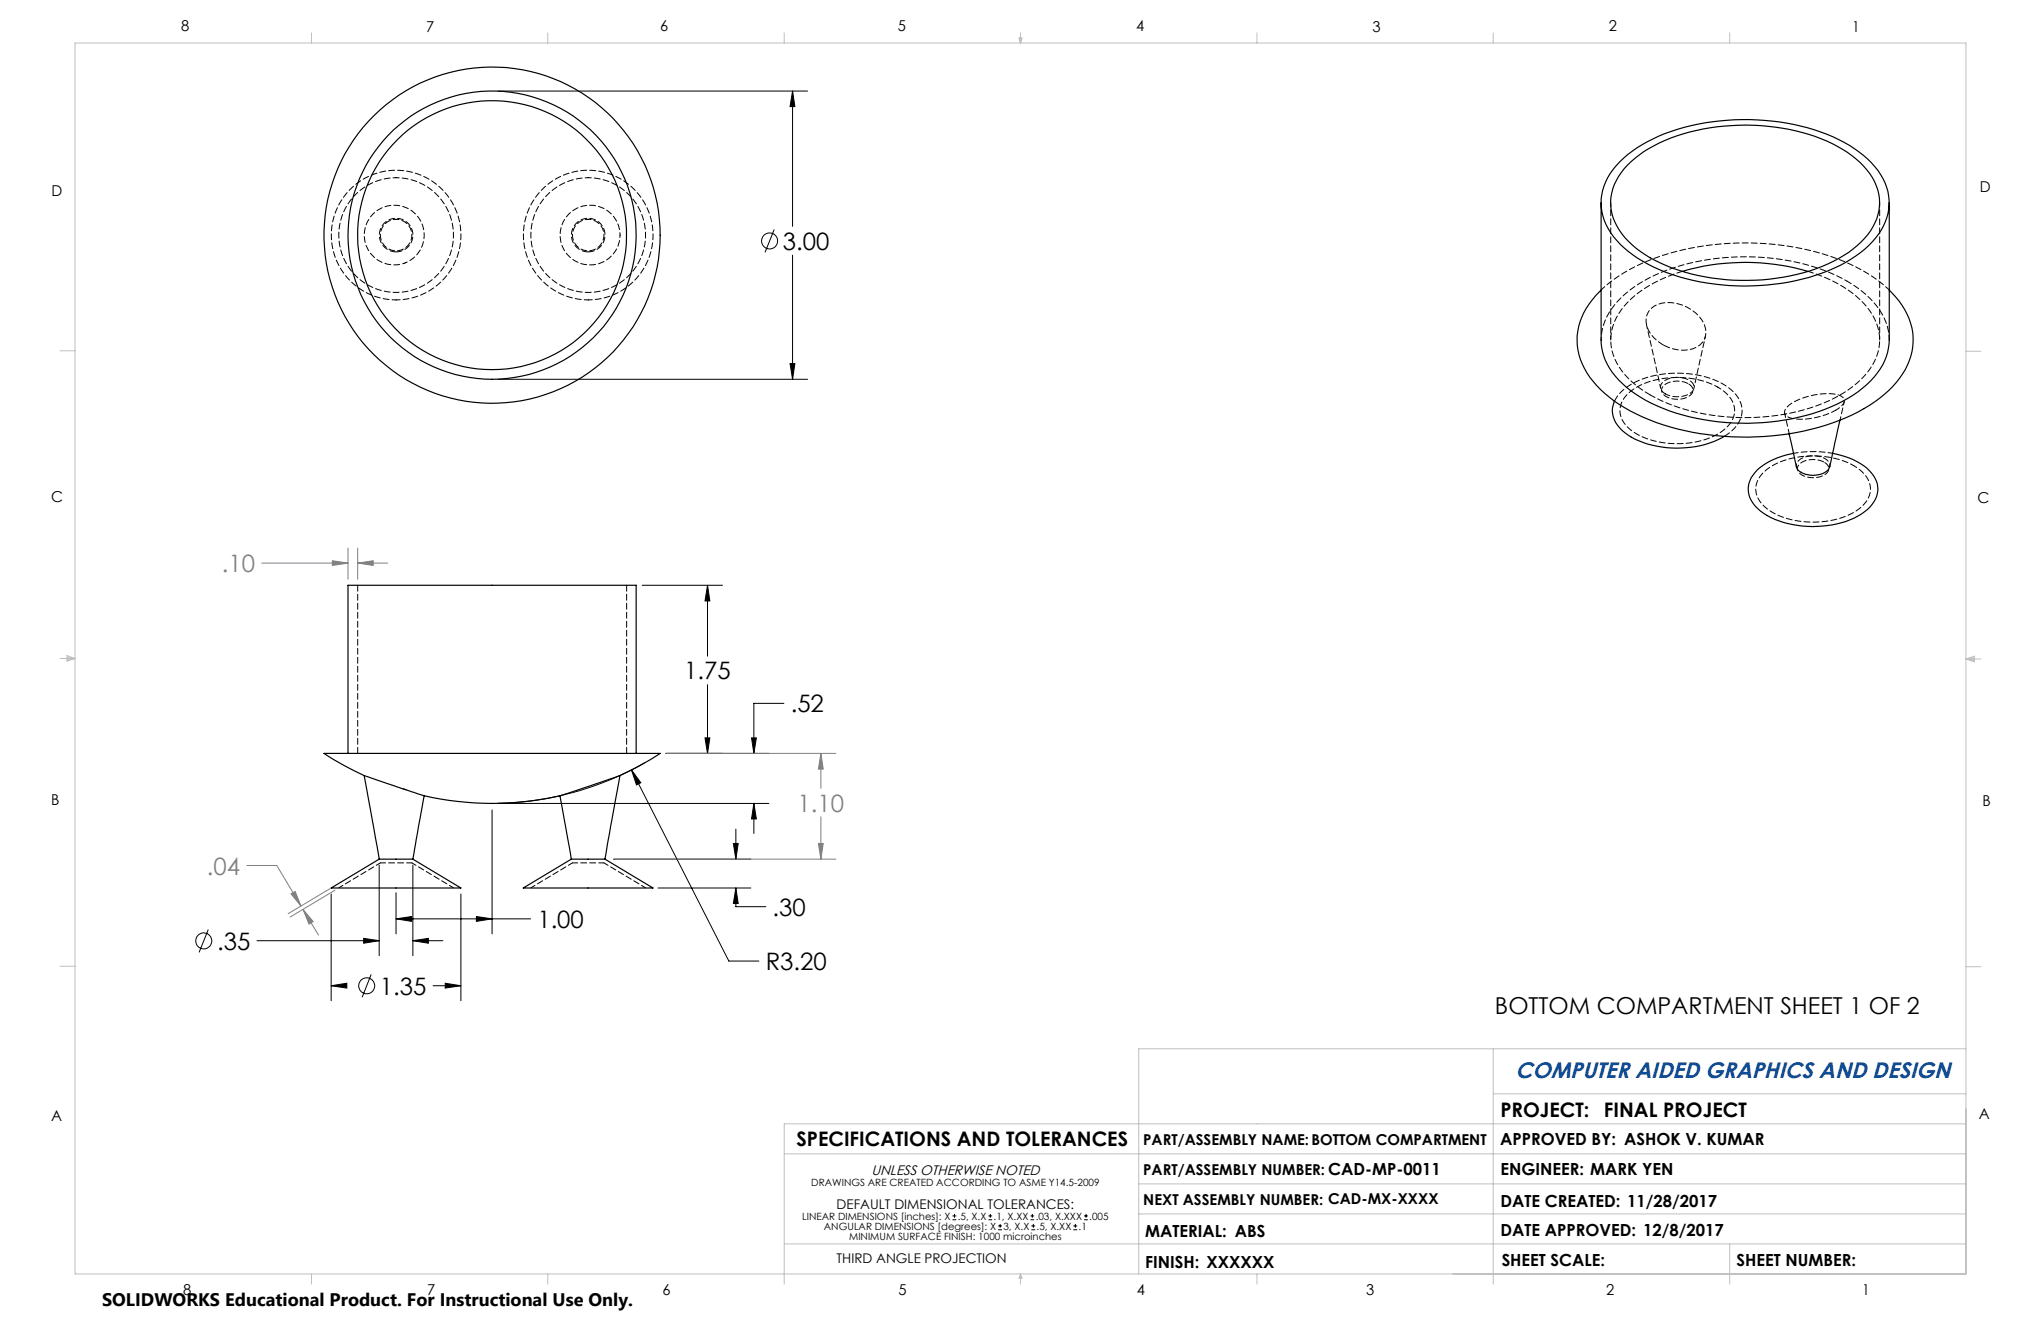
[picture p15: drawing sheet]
<svg xmlns="http://www.w3.org/2000/svg" width="432mm" height="279mm" viewBox="0 0 432 279" stroke-linecap="round" stroke-linejoin="round" font-family="sans-serif">
<defs><g id="words">
<g font-size="5.1">
<text x="165.6" y="52.8">3.00</text>
<text x="144.8" y="143.7">1.75</text>
<text x="167.3" y="150.7">.52</text>
<text x="113.7" y="196.3">1.00</text>
<text x="163.4" y="193.7">.30</text>
<text x="45.9" y="200.9">.35</text>
<text x="162" y="205.2">R3.20</text>
<text x="80.4" y="210.4">1.35</text>
</g>
<g font-size="5.1" fill="#808080">
<text x="46.9" y="121">.10</text>
<text x="168.8" y="171.6">1.10</text>
<text x="43.8" y="185">.04</text>
</g>
<text font-size="4.9" x="316.3" y="214.5">BOTTOM COMPARTMENT SHEET 1 OF 2</text>
<text font-size="4.7" fill="#024da8" x="320.6" y="228">COMPUTER AIDED GRAPHICS AND DESIGN</text>
<g font-size="4.2">
<text x="317.4" y="236.3">PROJECT:</text>
<text x="339.3" y="236.3">FINAL PROJECT</text>
<text x="168.5" y="242.4">SPECIFICATIONS AND TOLERANCES</text>
</g>
<text font-size="3.8" x="21.6" y="276.3">SOLIDWORKS Educational Product. For Instructional Use Only.</text>
<g font-size="3.5">
<text x="317.4" y="242.2">APPROVED BY: ASHOK V. KUMAR</text>
<text x="317.4" y="248.5">ENGINEER: MARK YEN</text>
<text x="317.4" y="255.3">DATE CREATED: 11/28/2017</text>
<text x="242.3" y="261.6">MATERIAL: ABS</text>
<text x="317.4" y="261.4">DATE APPROVED: 12/8/2017</text>
<text x="242.3" y="268.1">FINISH: XXXXXX</text>
<text x="317.7" y="267.8">SHEET SCALE:</text>
<text x="367.4" y="267.8">SHEET NUMBER:</text>
</g>
<g font-size="3.2">
<text x="38.3" y="6.7">8</text>
<text x="90.2" y="6.7">7</text>
<text x="139.7" y="6.5">6</text>
<text x="190" y="6.5">5</text>
<text x="240.4" y="6.5">4</text>
<text x="290.4" y="6.7">3</text>
<text x="340.4" y="6.5">2</text>
<text x="391.9" y="6.7">1</text>
<text x="10.9" y="41.6">D</text>
<text x="418.9" y="40.7">D</text>
<text x="10.9" y="106.3">C</text>
<text x="418.4" y="106.4">C</text>
<text x="10.8" y="170.2">B</text>
<text x="419.4" y="170.6">B</text>
<text x="10.8" y="237.2">A</text>
<text x="418.6" y="236.8">A</text>
<text x="241.9" y="242.2">PART/ASSEMBLY NAME:BOTTOM COMPARTMENT</text>
<text x="241.9" y="248.5">PART/ASSEMBLY NUMBER: CAD-MP-0011</text>
<text x="241.9" y="254.8">NEXT ASSEMBLY NUMBER: CAD-MX-XXXX</text>
<text x="38.8" y="273.8">8</text>
<text x="90.4" y="273.8">7</text>
<text x="140.2" y="273.8">6</text>
<text x="190.1" y="273.9">5</text>
<text x="240.5" y="273.8">4</text>
<text x="289" y="273.9">3</text>
<text x="339.8" y="273.9">2</text>
<text x="394" y="273.9">1</text>
</g>
<text font-size="2.9" x="184.4" y="248.6">UNLESS OTHERWISE NOTED</text>
<g font-size="2.8">
<text x="177" y="255.7">DEFAULT DIMENSIONAL TOLERANCES:</text>
<text x="177" y="267.1">THIRD ANGLE PROJECTION</text>
</g>
<g font-size="2.1">
<text x="171.6" y="250.9">DRAWINGS ARE CREATED ACCORDING TO ASME Y14.5-2009</text>
<text x="169.7" y="257.9">LINEAR DIMENSIONS [inches]: X</text>
<text x="202.6" y="257.9">.5, X.X</text>
<text x="210.2" y="257.9">.1, X.XX</text>
<text x="219.1" y="257.9">.03, X.XXX</text>
<text x="230.5" y="257.9">.005</text>
<text x="174.3" y="260.1">ANGULAR DIMENSIONS [degrees]: X</text>
<text x="179.7" y="262.2">MINIMUM SURFACE FINISH: 1000 microinches</text>
<text x="212.3" y="260.1">3, X.X</text>
<text x="219.3" y="260.1">.5, X.XX</text>
<text x="228.2" y="260.1">.1</text>
</g>
</g></defs>
<g fill="none" stroke="#000" stroke-width=".21">
<path d="M105.4 19.3h65.5M167.7 19.3l.5 3.2h-1.1zM167.7 19.3v28.6M163.8 48.5l-1.9 4.9M167.7 54v26.2M167.1 76.9h1.1l-.5 3.3zM105.4 80.2h65.5M135.9 123.8h17M149.7 123.8l.5 3.3h-1zM149.7 123.8v15M140.8 159.3h21.9M149.2 156.1h1l-.5 3.2z"/>
<path d="M149.7 144.8v14.5M159 156.1h1l-.5 3.2zM165.8 148.8h-6.3v10.5M104.1 171.3v26.2M105.4 169.9h57.3M133.6 162.8l2 2.8-.9 .4zM133.6 162.8l20.6 40.5h6.3M136.4 161.3a64.7 64.7 0 0 1-31 8.6M155.2 178.4h1l-.5 3.3zM155.7 175.4v6.3M159.5 169.9l.5 3.3h-1zM159.5 169.9v6.4"/>
<path d="M44.1 196.6l-2 4.8M54.4 199h25.8M70.1 189.1v22.6M76.9 198.5l3.3 .5-3.3 .5zM80.2 183v19.1M83.8 194.3l3.3-.4v1zM83.8 188.8v8.7M83.8 194.3h28.5M87.3 199l3.3-.5v1zM87.3 183v19.1M87.3 199h6.4M97.5 189.1v22.6"/>
<path d="M100.8 193.9l3.3 .4-3.3 .6zM129.8 181.7h29.1M139.2 187.8h19.7M155.7 187.8l.5 3.3h-1zM155.7 187.8v4h6.3M70.1 208.5l3.3-.5v1zM70.1 208.5h3.1M78.5 206.1l-1.9 4.8M91.6 208.5h5.9M94.2 208l3.3 .5-3.3 .5zM201.5 258h.8M201.5 257.2h.8"/>
<path d="M201.9 256.8v.8M209.1 258h.8M209.1 257.2h.8M209.5 256.8v.8M211.2 259.3h.8M211.6 258.9v.8M218 258h.8M218 257.2h.8M218.2 259.3h.8M218.4 256.8v.8M218.6 258.9v.8M227.1 259.3h.8"/>
<path d="M227.5 258.9v.8M229.3 258h.9M229.3 257.2h.9M229.8 256.8v.8M211.2 260.1h.8M218.2 260.1h.8M227.1 260.1h.8"/>
<circle cx="162.8" cy="51" r="1.69"/>
<circle cx="43.1" cy="199" r="1.69"/>
<circle cx="77.6" cy="208.5" r="1.69"/>
</g>
<g fill="none" stroke="#808080" stroke-width=".21">
<path d="M55.4 119.1h18.2M70.3 118.6l3.3 .5-3.3 .5zM73.6 115.9v6.6M75.7 119.1l3.3-.5v1zM75.7 115.9v6.6M75.7 119.1h6.3M140.9 159.3h35.9M173.7 159.3l.5 3.4h-1.1zM173.7 159.3v7.4M173.1 178.4h1.1l-.5 3.3zM173.7 172.8v8.9M52.2 183.1h6.4l5.1 8.5"/>
<path d="M61.6 189.1l.8-.5 1.3 3zM64.1 192.3l2.2 2.6-.9 .5zM64.1 192.3l3.3 5.5M69.8 188l-8.8 5.3M70.9 188.3l-9.5 5.7M130.2 181.7h46.6"/>
</g>
<g fill="none" stroke="#c0c0c0" stroke-width=".21">
<path d="M15.9 9.1h400v260.4h-400zM65.9 6.9v2.2M115.9 6.9v2.2M165.9 6.9v2.2M215.6 8h.6l-.3 1.1zM215.7 8l.2 1.1M215.9 6.9v2.2M216 8l-.1 1.1M265.9 6.9v2.2M315.9 6.9v2.2M365.9 6.9v2.2M12.7 74.2h3.2"/>
<path d="M415.9 74.3h3.2M12.7 139.3h3.2M14.2 139.1l1.7 .2M14.2 138.7l1.7 .6-1.7 .5zM15.9 139.3l-1.7 .3M415.9 139.4h3.2M415.9 139.4l1.8-.6v1.2zM415.9 139.4l1.8 .3M417.7 139.2l-1.8 .2M12.7 204.4h3.2M415.9 204.5h3.2M315.9 221.8v49.8"/>
<path d="M315.9 231.4h100M415.9 221.8h-175v47.7M415.9 237.7h-250v33.9M165.9 244.1h250M240.9 250.4h175M240.9 256.8h175M65.9 269.5v2.1M115.9 269.5v2.1M165.9 263.1h250M215.9 269.5v2.1M215.9 269.5l.3 .8h-.6zM265.9 269.5v2.1"/>
<path d="M365.9 263.1v8.5"/>
</g>
<path d="M159 156.1h1l-.5 3.2zM159.5 169.9l.5 3.3h-1zM133.6 162.8l1.1 3.2 .9-.4zM83.8 194.3l3.3-.4v1zM100.8 193.9l3.3 .4-3.3 .6zM87.3 199l3.3-.5v1zM76.9 198.5l3.3 .5-3.3 .5zM155.7 187.8l.5 3.3h-1zM155.2 178.4h1l-.5 3.3zM70.1 208.5l3.3-.5v1zM94.2 208l3.3 .5-3.3 .5zM149.2 156.1h1l-.5 3.2zM149.7 123.8l.5 3.3h-1zM167.1 76.9h1.1l-.5 3.3zM167.7 19.3l.5 3.2h-1.1z" fill="#000"/>
<path d="M173.7 159.3l.5 3.4h-1.1zM173.1 178.4h1.1l-.5 3.3zM75.7 119.1l3.3-.5v1zM70.3 118.6l3.3 .5-3.3 .5zM64.1 192.3l2.2 2.6-.9 .5zM61.6 189.1l.8-.5 1.3 3z" fill="#808080"/>
<g fill="none" stroke="#000" stroke-width=".25">
<path d="M342.7 34.3a33.2 33.2 0 0 1 18.1-8.3 47.5 47.5 0 0 1 29.4 4.1 17.9 17.9 0 0 1 8.9 9.5 11.7 11.7 0 0 1-3.7 12.3 30.4 30.4 0 0 1-14.1 7.1 49 49 0 0 1-31.3-2.4 20.6 20.6 0 0 1-10.2-9.1 11.3 11.3 0 0 1 2.9-13.2zM344.3 35a30 30 0 0 1 16.1-7.7 45.9 45.9 0 0 1 27.2 3.1 18 18 0 0 1 9.3 8.9 10.8 10.8 0 0 1-3.2 11.9 29.8 29.8 0 0 1-15 7.1 45.5 45.5 0 0 1-27.3-2.6 18.4 18.4 0 0 1-10.1-9.6 10.8 10.8 0 0 1 3-11.1zM338.7 42.9v29a13.2 13.2 0 0 0 5.4 10 37.1 37.1 0 0 0 19.4 7.3 47.3 47.3 0 0 0 26.4-4.4 18.3 18.3 0 0 0 9.2-9.3l.4-1.9 .2-1.7v-29M355.9 57.4a47.8 47.8 0 0 1 26.6 0M338.7 61.3a14.4 14.4 0 0 0-5 11.7 16.2 16.2 0 0 0 6.8 11 42.5 42.5 0 0 0 20.9 7.9 55 55 0 0 0 31.7-4.8 22.6 22.6 0 0 0 10.5-9.9 12.8 12.8 0 0 0-2.6-14.4l-1.3-1.5M341.6 84.8a5.4 5.4 0 0 0 2.1 6.7 19.3 19.3 0 0 0 13.1 3.2 18.2 18.2 0 0 0 8-2.4M379.4 95.9a13.4 13.4 0 0 0-8.6 4.6 5.1 5.1 0 0 0 1.1 7.1 18.2 18.2 0 0 0 13.7 3.7 15.8 15.8 0 0 0 10-4.1 5.1 5.1 0 0 0-.1-7.6 14.6 14.6 0 0 0-7.8-3.7M389.3 88.9l-2 8.7a3 3 0 0 1-3.3 2.9 4.3 4.3 0 0 1-3.8-1.4l-1.7-7.4M73.6 159.3v-35.5h61v35.5M77 164a65 65 0 0 1-8.5-4.7h71.2a65 65 0 0 1-8.5 4.7M77 164l3.2 17.7M77 164l12.7 4.3"/>
<path d="M89.7 168.3a64.5 64.5 0 0 0 28.8 0M89.7 168.3l-2.4 13.4M118.5 168.3l2.4 13.4M131.2 164l-3.2 17.7M131.2 164l-12.7 4.3M80.2 181.7h7.1M80.2 181.7l-10.1 6.1h27.4l-10.2-6.1M120.9 181.7h7.1M120.9 181.7l-10.2 6.1h27.4l-10.1-6.1"/>
<circle cx="104.1" cy="49.7" r="28.4"/>
<circle cx="104.1" cy="49.7" r="30.5"/>
<circle cx="104.1" cy="49.7" r="35.6"/>
</g>
<path d="M83.8 53.3a3.6 3.6 0 0 0 3.2-5.2 3.6 3.6 0 0 0-6.1-.5 3.6 3.6 0 0 0 2.4 5.6l.5 .1M124.4 53.3a3.6 3.6 0 0 1-3.1-5.2 3.6 3.6 0 0 1 6-.5 3.6 3.6 0 0 1-2.3 5.6l-.6 .1M364.8 92.3a6.3 6.3 0 0 0 3.7-6.5 8.3 8.3 0 0 0-5.1-5.2 21.3 21.3 0 0 0-19.1 1.2l-1.8 1.6-.9 1.4M75.7 123.8v35.5M132.6 159.3v-35.5M89.8 168.3h.1" fill="none" stroke="#000" stroke-width=".21" stroke-dasharray="1.3 .6"/>
<path d="M340.8 42.9v29M83.8 63.4a13.7 13.7 0 0 0 12.1-20.2 13.7 13.7 0 0 0-23.6-.9 13.7 13.7 0 0 0 10.4 21.1h1.1M124.4 63.4a13.7 13.7 0 0 1-12-20.2 13.7 13.7 0 0 1 23.6-.9 13.7 13.7 0 0 1-10.5 21.1h-1.1M348.3 68.7l3 13.4M397.7 71.9v-29M86 167.1l-.7-.3" fill="none" stroke="#000" stroke-width=".21" stroke-dasharray="1.3 .6" stroke-dashoffset=".4"/>
<path d="M338.7 61.3a39.2 39.2 0 0 1 20.6-9.1 56.4 56.4 0 0 1 33.5 4.3l3.6 2.2 3.3 2.6M399.7 71.9a12.9 12.9 0 0 0-4.9-9.6l-1.9-1.5-2.1-1.3M352.3 83.3a5 5 0 0 0 5.9-.7 1.57 1.57 0 0 0-1-2.3 5.1 5.1 0 0 0-5.6 .7 1.48 1.48 0 0 0 .7 2.3M80.5 182.5h6.6M127.8 182.5h-6.7" fill="none" stroke="#000" stroke-width=".21" stroke-dasharray="1.3 .6" stroke-dashoffset=".2"/>
<path d="M377.6 87.4l.9 4.3M379.4 95.9a23.4 23.4 0 0 1 8.3 0M388.4 86.8a3.2 3.2 0 0 0 1.8-2.1 1.54 1.54 0 0 0-1.4-1.2 13.8 13.8 0 0 0-10.8 2.6 1.22 1.22 0 0 0-.4 1.3 1.22 1.22 0 0 0 1 .9 14 14 0 0 0 9.8-1.5M80.5 182.5l-8.8 5.3M95.9 187.8l-8.8-5.3M121.1 182.5l-8.8 5.3M136.6 187.8l-8.8-5.3" fill="none" stroke="#000" stroke-width=".21" stroke-dasharray="1.3 .6" stroke-dashoffset=".3"/>
<path d="M85.7 55.6a6.3 6.3 0 0 0 1.8-10.7 6.3 6.3 0 0 0-10.3 3.5 6.3 6.3 0 0 0 8.1 7.4l.4-.2M131.2 49.7a6.3 6.3 0 0 0-9.2-5.7 6.3 6.3 0 0 0-1 10.8 6.3 6.3 0 0 0 10.1-3.9l.1-1.2" fill="none" stroke="#000" stroke-width=".21" stroke-dasharray="1.3 .6" stroke-dashoffset=".8"/>
<path d="M83.8 46.4a3.3 3.3 0 0 0-3 4.8 3.3 3.3 0 0 0 5.7 .5 3.3 3.3 0 0 0-2.2-5.3h-.5M124.4 46.4a3.3 3.3 0 0 1 3 4.8 3.3 3.3 0 0 1-5.7 .5 3.3 3.3 0 0 1 2.2-5.3h.5M390.8 59.5a46.3 46.3 0 0 0-27.7-4.8 36.8 36.8 0 0 0-19.2 7.4 13 13 0 0 0-5.2 9.8M358.4 82.1l2.4-11M380.1 98.7a1.99 1.99 0 0 1 1.7-2 4.6 4.6 0 0 1 5.2 1.2l.1 .8" fill="none" stroke="#000" stroke-width=".21" stroke-dasharray="1.3 .6" stroke-dashoffset=".7"/>
<path d="M83.8 37.6a12.1 12.1 0 0 0-10.7 17.9 12.1 12.1 0 0 0 20.9 .9 12.1 12.1 0 0 0-9.2-18.8h-1M124.4 37.6a12.1 12.1 0 0 1 10.7 17.9 12.1 12.1 0 0 1-20.8 .9 12.1 12.1 0 0 1 9.1-18.8h1" fill="none" stroke="#000" stroke-width=".21" stroke-dasharray="1.3 .6" stroke-dashoffset=".6"/>
<path d="M355.9 57.4a25.1 25.1 0 0 0-12.9 8.2 10.4 10.4 0 0 0 .8 13.6l2.3 2.3 3 2M349.1 83.5a43.5 43.5 0 0 0 26.7 4.4 33.3 33.3 0 0 0 17.2-6.9 11.6 11.6 0 0 0 4.5-11 15.1 15.1 0 0 0-7.6-9.4l-3.4-1.8-4-1.4" fill="none" stroke="#000" stroke-width=".21" stroke-dasharray="1.3 .6" stroke-dashoffset=".1"/>
<path d="M363.4 81.9a18.7 18.7 0 0 0-17.8 .4 5.2 5.2 0 0 0-2.6 6 8.7 8.7 0 0 0 5.6 4.6 18.9 18.9 0 0 0 15.5-1.5 5.2 5.2 0 0 0 2.6-6l-.9-1.6-1.1-1-1.3-.9M389.3 88.8l.9-3.9M392.2 98.5a5.7 5.7 0 0 1 3.4 5.8 7.6 7.6 0 0 1-5 4.8 18.9 18.9 0 0 1-16.3-1.1 5.2 5.2 0 0 1-2.6-6 8.7 8.7 0 0 1 5.7-4.6 19.3 19.3 0 0 1 14.8 1.1" fill="none" stroke="#000" stroke-width=".21" stroke-dasharray="1.3 .6" stroke-dashoffset=".5"/>
<path d="M352 73a7.7 7.7 0 0 0 7 .4 3.7 3.7 0 0 0 1.1-5.6 8.5 8.5 0 0 0-9.5-3.4 3.8 3.8 0 0 0-1.4 6.2 8.1 8.1 0 0 0 2.8 2.4M357.2 81.2a4.6 4.6 0 0 0-5.5 .7 1.58 1.58 0 0 0 1.2 2.2 4.5 4.5 0 0 0 5.1-1 1.4 1.4 0 0 0-.8-1.9M385.9 97.8a1.44 1.44 0 0 1 1 1.3 1.44 1.44 0 0 1-1 1.4 4.6 4.6 0 0 1-5.5-.8 1.58 1.58 0 0 1 1.2-2.1 5.3 5.3 0 0 1 4.3 .2" fill="none" stroke="#000" stroke-width=".21" stroke-dasharray="1.3 .6" stroke-dashoffset="-.1"/>
<use href="#words"/>
</svg>
